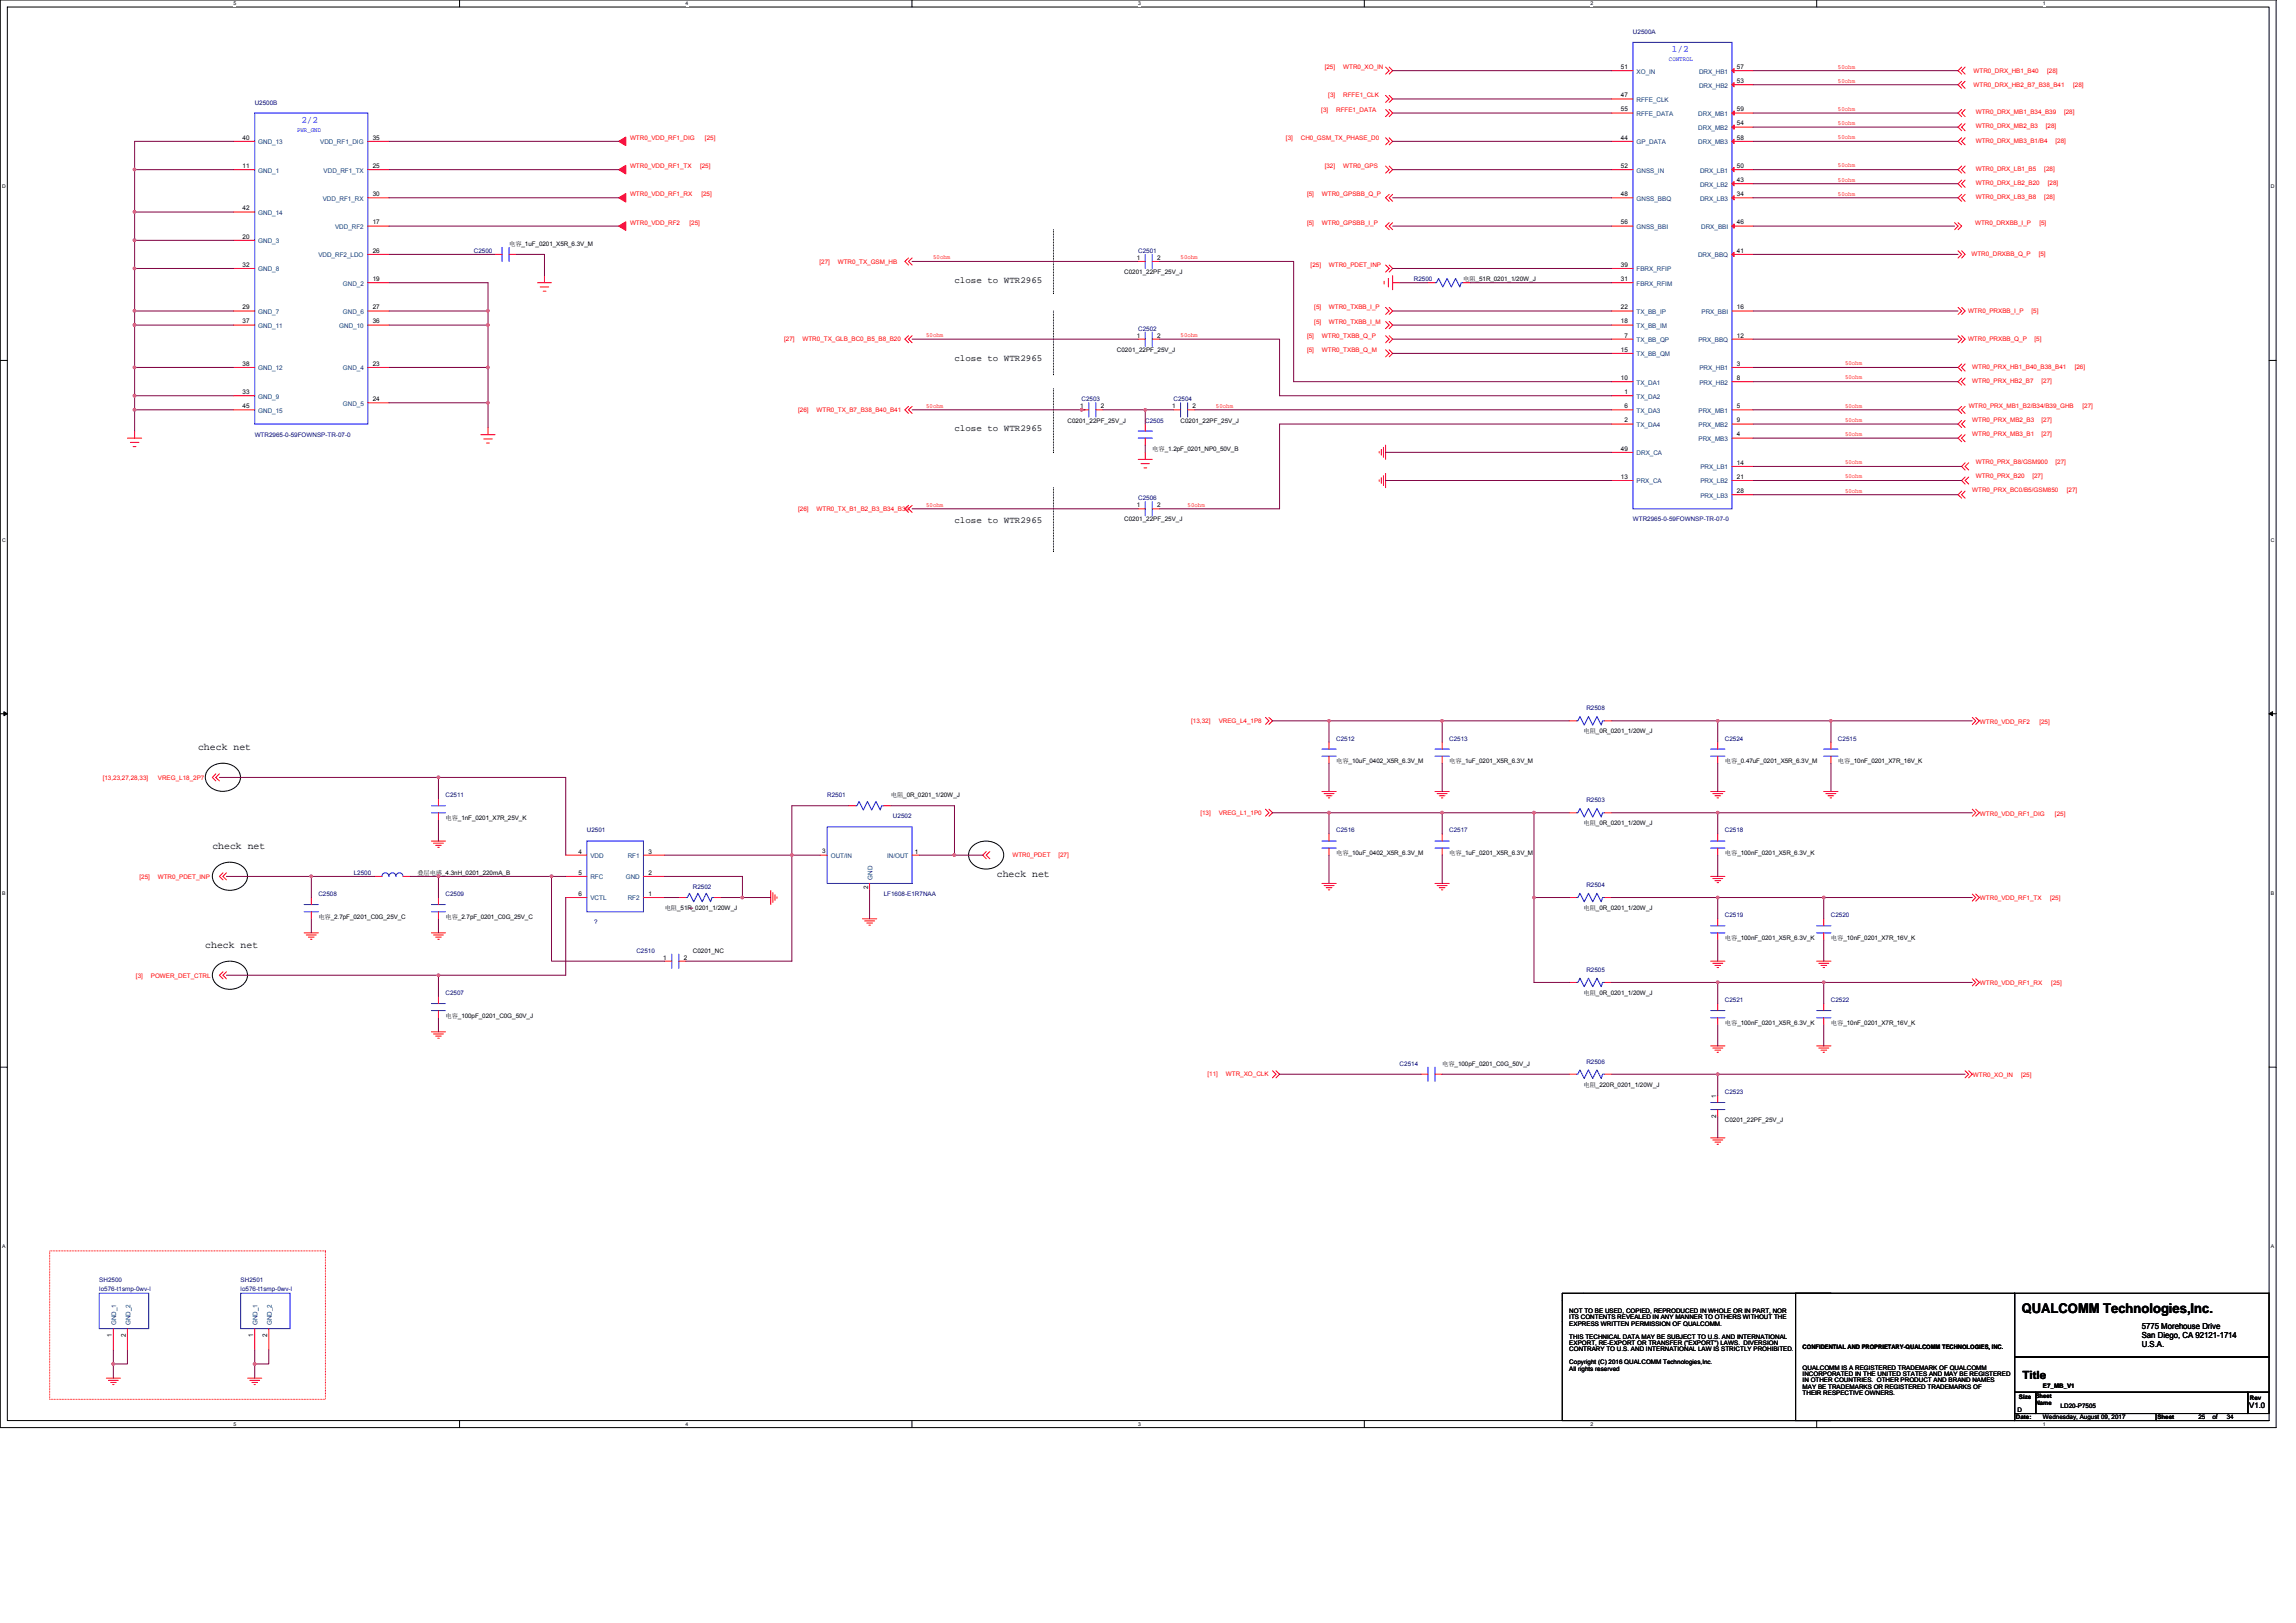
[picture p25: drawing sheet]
<svg xmlns="http://www.w3.org/2000/svg" width="297mm" height="210mm" viewBox="0 0 297 210" stroke-linecap="round" stroke-linejoin="round" font-family="sans-serif">
<defs><g id="words">
<text font-size="1.7" x="261.6" y="169.9">QUALCOMM Technologies,Inc.</text>
<text font-size="1.5" x="261.6" y="178.4">Title</text>
<g font-size="1.3" fill="#00f">
<text x="216.3" y="6.7">1/2</text>
<text x="39" y="15.9">2/2</text>
</g>
<g font-size="1.3">
<text x="25.6" y="97">check net</text>
<text x="27.5" y="109.9">check net</text>
<text x="129" y="113.5">check net</text>
<text x="26.6" y="122.6">check net</text>
</g>
<g font-size="1.2">
<text x="123.5" y="36.6">close to WTR2965</text>
<text x="123.5" y="46.7">close to WTR2965</text>
<text x="123.5" y="55.8">close to WTR2965</text>
<text x="123.5" y="67.7">close to WTR2965</text>
</g>
<g font-size="1.1">
<text x="277.1" y="172">5775 Morehouse Drive</text>
<text x="277.1" y="173.1">San Diego, CA 92121-1714</text>
<text x="277.1" y="174.2">U.S.A.</text>
</g>
<text font-size="1" x="291" y="182.2">V1.0</text>
<g font-size=".8" fill="#000080">
<text x="211.3" y="4.4">U2500A</text>
<text x="33" y="13.5">U2500B</text>
<text x="61.3" y="32.7">C2500</text>
<text x="147.3" y="32.7">C2501</text>
<text x="182.9" y="36.4">R2500</text>
<text x="147.3" y="42.8">C2502</text>
<text x="139.9" y="51.9">C2503</text>
<text x="151.8" y="51.9">C2504</text>
<text x="33" y="56.5">WTR2965-0-59FOWNSP-TR-07-0</text>
<text x="148.2" y="54.7">C2505</text>
<text x="147.3" y="64.7">C2506</text>
<text x="211.3" y="67.5">WTR2965-0-59FOWNSP-TR-07-0</text>
<text x="172.9" y="95.8">C2512</text>
<text x="187.5" y="95.8">C2513</text>
<text x="205.2" y="91.9">R2508</text>
<text x="223.2" y="95.8">C2524</text>
<text x="237.8" y="95.8">C2515</text>
<text x="57.6" y="103.1">C2511</text>
<text x="75.9" y="107.7">U2501</text>
<text x="107" y="103.1">R2501</text>
<text x="115.5" y="105.9">U2502</text>
<text x="172.9" y="107.7">C2516</text>
<text x="187.5" y="107.7">C2517</text>
<text x="205.2" y="103.8">R2503</text>
<text x="223.2" y="107.7">C2518</text>
<text x="45.8" y="113.2">L2500</text>
<text x="41.2" y="115.9">C2508</text>
<text x="57.6" y="115.9">C2509</text>
<text x="76.9" y="119.6">?</text>
<text x="89.6" y="115">R2502</text>
<text x="114.3" y="115.9">LF1608-E1R7NAA</text>
<text x="205.2" y="114.7">R2504</text>
<text x="223.2" y="118.7">C2519</text>
<text x="236.9" y="118.7">C2520</text>
<text x="82.3" y="123.3">C2510</text>
<text x="205.2" y="125.7">R2505</text>
<text x="57.6" y="128.7">C2507</text>
<text x="223.2" y="129.6">C2521</text>
<text x="236.9" y="129.6">C2522</text>
<text x="181.1" y="137.9">C2514</text>
<text x="205.2" y="137.6">R2506</text>
<text x="223.2" y="141.5">C2523</text>
<text x="12.8" y="165.9">SH2500</text>
<text x="12.8" y="167">lo576-t1smp-0wv-l</text>
<text x="31.1" y="165.9">SH2501</text>
<text x="31.1" y="167">lo576-t1smp-0wv-l</text>
</g>
<g font-size=".8" fill="#f00">
<text x="171.4" y="9">[25]</text>
<text x="173.8" y="9">WTR0_XO_IN</text>
<text x="237.8" y="8.9">50ohm</text>
<text x="237.8" y="10.7">50ohm</text>
<text x="255.3" y="9.4">WTR0_DRX_HB1_B40</text>
<text x="255.3" y="11.2">WTR0_DRX_HB2_B7_B38_B41</text>
<text x="264.9" y="9.4">[28]</text>
<text x="268.2" y="11.2">[28]</text>
<text x="170.9" y="14.4">[3]</text>
<text x="171.8" y="12.6">[3]</text>
<text x="172.9" y="14.4">RFFE1_DATA</text>
<text x="173.8" y="12.6">RFFE1_CLK</text>
<text x="237.8" y="14.4">50ohm</text>
<text x="237.8" y="16.2">50ohm</text>
<text x="255.6" y="16.6">WTR0_DRX_MB2_B3</text>
<text x="255.6" y="14.8">WTR0_DRX_MB1_B34_B39</text>
<text x="264.7" y="16.6">[28]</text>
<text x="267" y="14.8">[28]</text>
<text x="81.5" y="21.7">WTR0_VDD_RF1_TX</text>
<text x="81.5" y="18.1">WTR0_VDD_RF1_DIG</text>
<text x="90.6" y="21.7">[25]</text>
<text x="91.2" y="18.1">[25]</text>
<text x="166.4" y="18.1">[3]</text>
<text x="168.3" y="18.1">CH0_GSM_TX_PHASE_D0</text>
<text x="171.4" y="21.7">[32]</text>
<text x="173.8" y="21.7">WTR0_GPS</text>
<text x="237.8" y="18">50ohm</text>
<text x="237.8" y="21.7">50ohm</text>
<text x="237.8" y="23.5">50ohm</text>
<text x="255.6" y="22.1">WTR0_DRX_LB1_B5</text>
<text x="255.6" y="18.5">WTR0_DRX_MB3_B1/B4</text>
<text x="255.6" y="23.9">WTR0_DRX_LB2_B20</text>
<text x="264.5" y="22.1">[28]</text>
<text x="264.9" y="23.9">[28]</text>
<text x="265.9" y="18.5">[28]</text>
<text x="81.5" y="25.4">WTR0_VDD_RF1_RX</text>
<text x="81.5" y="29.1">WTR0_VDD_RF2</text>
<text x="89.2" y="29.1">[25]</text>
<text x="90.7" y="25.4">[25]</text>
<text x="169.1" y="29.1">[5]</text>
<text x="169.1" y="25.4">[5]</text>
<text x="171" y="29.1">WTR0_GPSBB_I_P</text>
<text x="171" y="25.4">WTR0_GPSBB_Q_P</text>
<text x="237.8" y="25.3">50ohm</text>
<text x="255.5" y="29.1">WTR0_DRXBB_I_P</text>
<text x="255.6" y="25.8">WTR0_DRX_LB3_B8</text>
<text x="263.8" y="29.1">[5]</text>
<text x="264.5" y="25.8">[28]</text>
<text x="106" y="34.1">[27]</text>
<text x="108.4" y="34.1">WTR0_TX_GSM_HB</text>
<text x="120.7" y="33.5">50ohm</text>
<text x="152.7" y="33.5">50ohm</text>
<text x="169.6" y="34.5">[25]</text>
<text x="171.9" y="34.5">WTR0_PDET_INP</text>
<text x="255.1" y="33.2">WTR0_DRXBB_Q_P</text>
<text x="263.8" y="33.2">[5]</text>
<text x="170" y="40">[5]</text>
<text x="170" y="41.9">[5]</text>
<text x="171.9" y="40">WTR0_TXBB_I_P</text>
<text x="171.9" y="41.9">WTR0_TXBB_I_M</text>
<text x="254.6" y="40.5">WTR0_PRXBB_I_P</text>
<text x="262.8" y="40.5">[5]</text>
<text x="101.4" y="44.2">[27]</text>
<text x="103.8" y="44.2">WTR0_TX_GLB_BC0_B5_B8_B20</text>
<text x="119.8" y="43.6">50ohm</text>
<text x="152.7" y="43.6">50ohm</text>
<text x="169.1" y="45.5">[5]</text>
<text x="169.1" y="43.7">[5]</text>
<text x="171" y="45.5">WTR0_TXBB_Q_M</text>
<text x="171" y="43.7">WTR0_TXBB_Q_P</text>
<text x="238.7" y="47.3">50ohm</text>
<text x="254.6" y="44.2">WTR0_PRXBB_Q_P</text>
<text x="255.2" y="47.7">WTR0_PRX_HB1_B40_B38_B41</text>
<text x="263.2" y="44.2">[5]</text>
<text x="268.4" y="47.7">[26]</text>
<text x="103.3" y="53.3">[26]</text>
<text x="105.6" y="53.3">WTR0_TX_B7_B38_B40_B41</text>
<text x="119.8" y="52.7">50ohm</text>
<text x="157.3" y="52.7">50ohm</text>
<text x="238.7" y="49.1">50ohm</text>
<text x="238.7" y="52.7">50ohm</text>
<text x="254.7" y="52.7">WTR0_PRX_MB1_B2/B34/B39_GHB</text>
<text x="255.2" y="49.6">WTR0_PRX_HB2_B7</text>
<text x="264.1" y="49.6">[27]</text>
<text x="269.4" y="52.7">[27]</text>
<text x="238.7" y="54.6">50ohm</text>
<text x="238.7" y="56.4">50ohm</text>
<text x="255.2" y="54.6">WTR0_PRX_MB2_B3</text>
<text x="255.2" y="56.4">WTR0_PRX_MB3_B1</text>
<text x="264.1" y="54.6">[27]</text>
<text x="264.1" y="56.4">[27]</text>
<text x="119.8" y="65.6">50ohm</text>
<text x="153.6" y="65.6">50ohm</text>
<text x="238.7" y="60.1">50ohm</text>
<text x="238.7" y="61.9">50ohm</text>
<text x="238.7" y="63.7">50ohm</text>
<text x="255.2" y="63.7">WTR0_PRX_BC0/B5/GSM850</text>
<text x="255.6" y="60">WTR0_PRX_B8/GSM900</text>
<text x="255.6" y="61.9">WTR0_PRX_B20</text>
<text x="262.9" y="61.9">[27]</text>
<text x="265.9" y="60">[27]</text>
<text x="267.4" y="63.7">[27]</text>
<text x="103.3" y="66.1">[26]</text>
<text x="105.6" y="66.1">WTR0_TX_B1_B2_B3_B34_B39</text>
<text x="154.1" y="93.5">[13,32]</text>
<text x="157.7" y="93.5">VREG_L4_1P8</text>
<text x="256.2" y="93.6">WTR0_VDD_RF2</text>
<text x="263.8" y="93.6">[25]</text>
<text x="13.3" y="100.9">[13,23,27,28,33]</text>
<text x="20.4" y="100.9">VREG_L18_2P7</text>
<text x="155.3" y="105.4">[13]</text>
<text x="157.7" y="105.4">VREG_L1_1P0</text>
<text x="256.2" y="105.5">WTR0_VDD_RF1_DIG</text>
<text x="265.8" y="105.5">[25]</text>
<text x="18.1" y="113.7">[25]</text>
<text x="20.4" y="113.7">WTR0_PDET_INP</text>
<text x="131" y="110.9">WTR0_PDET</text>
<text x="136.9" y="110.9">[27]</text>
<text x="256.2" y="116.5">WTR0_VDD_RF1_TX</text>
<text x="265.2" y="116.5">[25]</text>
<text x="17.6" y="126.5">[3]</text>
<text x="19.5" y="126.5">POWER_DET_CTRL</text>
<text x="256.2" y="127.4">WTR0_VDD_RF1_RX</text>
<text x="265.4" y="127.4">[25]</text>
<text x="156.2" y="139.3">[11]</text>
<text x="158.6" y="139.3">WTR_XO_CLK</text>
<text x="255.2" y="139.3">WTR0_XO_IN</text>
<text x="261.5" y="139.3">[25]</text>
</g>
<g font-size=".8">
<text x="209.7" y="8.9">51</text>
<text x="224.7" y="10.8">53</text>
<text x="224.7" y="8.9">57</text>
<text x="209.7" y="12.6">47</text>
<text x="209.7" y="14.4">55</text>
<text x="224.7" y="16.2">54</text>
<text x="224.7" y="14.4">59</text>
<text x="31.4" y="21.7">11</text>
<text x="31.4" y="18.1">40</text>
<text x="48.2" y="18.1">35</text>
<text x="48.2" y="21.7">25</text>
<text x="209.7" y="18.1">44</text>
<text x="209.7" y="21.7">52</text>
<text x="224.7" y="18.1">58</text>
<text x="224.7" y="23.6">43</text>
<text x="224.7" y="21.7">50</text>
<text x="31.4" y="27.2">42</text>
<text x="48.2" y="29">17</text>
<text x="48.2" y="25.4">30</text>
<text x="209.7" y="25.4">48</text>
<text x="209.7" y="29">56</text>
<text x="224.7" y="25.4">34</text>
<text x="224.7" y="29">46</text>
<text x="31.4" y="30.9">20</text>
<text x="31.4" y="34.5">32</text>
<text x="48.2" y="32.7">26</text>
<text x="65.9" y="31.8">电容_1uF_0201_X5R_6.3V_M</text>
<text x="145.4" y="35.5">C0201_22PF_25V_J</text>
<text x="147.1" y="33.6">1</text>
<text x="149.7" y="33.6">2</text>
<text x="209.7" y="34.5">39</text>
<text x="224.7" y="32.7">41</text>
<text x="31.4" y="40">29</text>
<text x="31.4" y="41.8">37</text>
<text x="48.2" y="41.8">36</text>
<text x="48.2" y="36.4">19</text>
<text x="48.2" y="40">27</text>
<text x="189.3" y="36.4">电阻_51R_0201_1/20W_J</text>
<text x="209.7" y="41.8">18</text>
<text x="209.7" y="40">22</text>
<text x="209.7" y="36.4">31</text>
<text x="224.7" y="40">16</text>
<text x="31.4" y="47.3">38</text>
<text x="48.2" y="47.3">23</text>
<text x="144.5" y="45.5">C0201_22PF_25V_J</text>
<text x="147.1" y="43.7">1</text>
<text x="149.7" y="43.7">2</text>
<text x="209.7" y="45.5">15</text>
<text x="210.2" y="43.7">7</text>
<text x="224.7" y="47.3">3</text>
<text x="224.7" y="43.7">12</text>
<text x="31.4" y="51">33</text>
<text x="31.4" y="52.8">45</text>
<text x="48.2" y="51.9">24</text>
<text x="139.8" y="52.8">1</text>
<text x="142.4" y="52.8">2</text>
<text x="151.6" y="52.8">1</text>
<text x="154.3" y="52.8">2</text>
<text x="209.7" y="49.2">10</text>
<text x="210.2" y="51">1</text>
<text x="210.2" y="52.8">6</text>
<text x="224.7" y="52.8">5</text>
<text x="224.7" y="49.2">8</text>
<text x="138.1" y="54.7">C0201_22PF_25V_J</text>
<text x="149.1" y="58.3">电容_1.2pF_0201_NP0_50V_B</text>
<text x="152.7" y="54.7">C0201_22PF_25V_J</text>
<text x="209.7" y="58.3">49</text>
<text x="210.2" y="54.7">2</text>
<text x="224.7" y="56.5">4</text>
<text x="224.7" y="54.7">9</text>
<text x="147.1" y="65.6">1</text>
<text x="149.7" y="65.6">2</text>
<text x="209.7" y="62">13</text>
<text x="224.7" y="60.1">14</text>
<text x="224.7" y="62">21</text>
<text x="224.7" y="63.8">28</text>
<text x="145.4" y="67.5">C0201_22PF_25V_J</text>
<text x="204.9" y="94.9">电阻_0R_0201_1/20W_J</text>
<text x="172.9" y="98.7">电容_10uF_0402_X5R_6.3V_M</text>
<text x="187.5" y="98.7">电容_1uF_0201_X5R_6.3V_M</text>
<text x="223.2" y="98.7">电容_0.47uF_0201_X5R_6.3V_M</text>
<text x="237.8" y="98.7">电容_10nF_0201_X7R_16V_K</text>
<text x="57.6" y="106">电容_1nF_0201_X7R_25V_K</text>
<text x="115.2" y="103.1">电阻_0R_0201_1/20W_J</text>
<text x="204.9" y="106.8">电阻_0R_0201_1/20W_J</text>
<text x="54" y="113.2">叠层电感_4.3nH_0201_220mA_B</text>
<text x="74.8" y="110.4">4</text>
<text x="74.8" y="113.2">5</text>
<text x="83.9" y="110.4">3</text>
<text x="83.9" y="113.2">2</text>
<text x="106.4" y="110.3">3</text>
<text x="118.4" y="110.4">1</text>
<text x="172.9" y="110.6">电容_10uF_0402_X5R_6.3V_M</text>
<text x="187.5" y="110.6">电容_1uF_0201_X5R_6.3V_M</text>
<text x="223.2" y="110.6">电容_100nF_0201_X5R_6.3V_K</text>
<text x="41.2" y="118.9">电容_2.7pF_0201_C0G_25V_C</text>
<text x="57.6" y="118.9">电容_2.7pF_0201_C0G_25V_C</text>
<text x="74.8" y="115.9">6</text>
<text x="83.9" y="115.9">1</text>
<text x="86" y="117.8">电阻_51R_0201_1/20W_J</text>
<text x="112.3" y="115" transform="rotate(-90 112.3 115)">2</text>
<text x="204.9" y="117.8">电阻_0R_0201_1/20W_J</text>
<text x="85.8" y="124.1">1</text>
<text x="88.5" y="124.1">2</text>
<text x="89.6" y="123.3">C0201_NC</text>
<text x="223.2" y="121.6">电容_100nF_0201_X5R_6.3V_K</text>
<text x="236.9" y="121.6">电容_10nF_0201_X7R_16V_K</text>
<text x="57.6" y="131.7">电容_100pF_0201_C0G_50V_J</text>
<text x="204.9" y="128.7">电阻_0R_0201_1/20W_J</text>
<text x="186.6" y="137.9">电容_100pF_0201_C0G_50V_J</text>
<text x="223.2" y="132.6">电容_100nF_0201_X5R_6.3V_K</text>
<text x="236.9" y="132.6">电容_10nF_0201_X7R_16V_K</text>
<text x="204.9" y="140.6">电阻_220R_0201_1/20W_J</text>
<text x="222" y="142" transform="rotate(-90 222 142)">1</text>
<text x="222" y="144.6" transform="rotate(-90 222 144.6)">2</text>
<text x="223.2" y="145.2">C0201_22PF_25V_J</text>
<text x="14.5" y="173" transform="rotate(-90 14.5 173)">1</text>
<text x="16.3" y="173" transform="rotate(-90 16.3 173)">2</text>
<text x="32.7" y="173" transform="rotate(-90 32.7 173)">1</text>
<text x="34.6" y="173" transform="rotate(-90 34.6 173)">2</text>
<text x="203" y="169.9">NOT TO BE USED, COPIED, REPRODUCED IN WHOLE OR IN PART, NOR</text>
<text x="203" y="170.7">ITS CONTENTS REVEALED IN ANY MANNER TO OTHERS WITHOUT THE</text>
<text x="203" y="171.5">EXPRESS WRITTEN PERMISSION OF QUALCOMM.</text>
<text x="203" y="173.2">THIS TECHNICAL DATA MAY BE SUBJECT TO U.S. AND INTERNATIONAL</text>
<text x="203" y="174">EXPORT, RE-EXPORT OR TRANSFER (&quot;EXPORT&quot;) LAWS. DIVERSION</text>
<text x="203" y="174.8">CONTRARY TO U.S. AND INTERNATIONAL LAW IS STRICTLY PROHIBITED.</text>
<text x="203" y="176.5">Copyright (C) 2016 QUALCOMM Technologies,Inc.</text>
<text x="203" y="177.3">All rights reserved</text>
<text x="233.2" y="174.5">CONFIDENTIAL AND PROPRIETARY-QUALCOMM TECHNOLOGIES, INC.</text>
<text x="233.2" y="177.2">QUALCOMM IS A REGISTERED TRADEMARK OF QUALCOMM</text>
<text x="233.2" y="178">INCORPORATED IN THE UNITED STATES AND MAY BE REGISTERED</text>
<text x="233.2" y="178.8">IN OTHER COUNTRIES. OTHER PRODUCT AND BRAND NAMES</text>
<text x="233.2" y="179.7">MAY BE TRADEMARKS OR REGISTERED TRADEMARKS OF</text>
<text x="264.3" y="179.5">E7_MB_V1</text>
<text x="233.2" y="180.5">THEIR RESPECTIVE OWNERS.</text>
<text x="260.8" y="183.6">Date:</text>
<text x="261" y="182.7">D</text>
<text x="261.2" y="181">Size</text>
<text x="263.4" y="180.9">Sheet</text>
<text x="263.4" y="181.7">Name</text>
<text x="264.3" y="183.6">Wednesday, August 09, 2017</text>
<text x="266.6" y="182.2">LD20-P7505</text>
<text x="279.1" y="183.6">Sheet</text>
<text x="284.4" y="183.6">25</text>
<text x="286.2" y="183.6">of</text>
<text x="288.1" y="183.6">34</text>
<text x="291.1" y="181.1">Rev</text>
</g>
<g font-size=".8" fill="#004080">
<text x="211.7" y="9.5">XO_IN</text>
<text x="219.8" y="11.3">DRX_HB2</text>
<text x="219.8" y="9.5">DRX_HB1</text>
<text x="211.7" y="13.2">RFFE_CLK</text>
<text x="211.7" y="15">RFFE_DATA</text>
<text x="219.7" y="16.8">DRX_MB2</text>
<text x="219.7" y="15">DRX_MB1</text>
<text x="33.4" y="22.3">GND_1</text>
<text x="33.4" y="18.7">GND_13</text>
<text x="41.4" y="18.7">VDD_RF1_DIG</text>
<text x="41.9" y="22.3">VDD_RF1_TX</text>
<text x="211.7" y="18.7">GP_DATA</text>
<text x="211.7" y="22.3">GNSS_IN</text>
<text x="219.7" y="18.7">DRX_MB3</text>
<text x="219.9" y="22.3">DRX_LB1</text>
<text x="33.4" y="27.8">GND_14</text>
<text x="41.8" y="26">VDD_RF1_RX</text>
<text x="43.3" y="29.6">VDD_RF2</text>
<text x="211.7" y="26">GNSS_BBQ</text>
<text x="211.7" y="29.6">GNSS_BBI</text>
<text x="219.9" y="26">DRX_LB3</text>
<text x="219.9" y="24.2">DRX_LB2</text>
<text x="220.1" y="29.6">DRX_BBI</text>
<text x="33.4" y="31.5">GND_3</text>
<text x="33.4" y="35.1">GND_8</text>
<text x="41.2" y="33.3">VDD_RF2_LDO</text>
<text x="211.7" y="35.1">FBRX_RFIP</text>
<text x="219.7" y="33.3">DRX_BBQ</text>
<text x="33.4" y="40.6">GND_7</text>
<text x="44.4" y="37">GND_2</text>
<text x="44.4" y="40.6">GND_6</text>
<text x="211.7" y="40.6">TX_BB_IP</text>
<text x="211.7" y="37">FBRX_RFIM</text>
<text x="220.1" y="40.6">PRX_BBI</text>
<text x="33.4" y="42.4">GND_11</text>
<text x="33.4" y="47.9">GND_12</text>
<text x="43.9" y="42.4">GND_10</text>
<text x="44.4" y="47.9">GND_4</text>
<text x="211.7" y="44.3">TX_BB_QP</text>
<text x="211.7" y="46.1">TX_BB_QM</text>
<text x="211.7" y="42.4">TX_BB_IM</text>
<text x="219.7" y="44.3">PRX_BBQ</text>
<text x="219.9" y="47.9">PRX_HB1</text>
<text x="33.4" y="51.6">GND_9</text>
<text x="33.4" y="53.4">GND_15</text>
<text x="44.4" y="52.5">GND_5</text>
<text x="211.7" y="51.6">TX_DA2</text>
<text x="211.7" y="53.4">TX_DA3</text>
<text x="211.7" y="49.8">TX_DA1</text>
<text x="219.7" y="53.4">PRX_MB1</text>
<text x="219.9" y="49.8">PRX_HB2</text>
<text x="211.7" y="55.2">TX_DA4</text>
<text x="211.7" y="58.9">DRX_CA</text>
<text x="219.7" y="57.1">PRX_MB3</text>
<text x="219.7" y="55.2">PRX_MB2</text>
<text x="211.7" y="62.5">PRX_CA</text>
<text x="220" y="60.7">PRX_LB1</text>
<text x="220" y="62.5">PRX_LB2</text>
<text x="220" y="64.4">PRX_LB3</text>
<text x="76.4" y="111">VDD</text>
<text x="76.4" y="113.8">RFC</text>
<text x="81" y="113.8">GND</text>
<text x="81.2" y="111">RF1</text>
<text x="107.5" y="111">OUT/IN</text>
<text x="112.9" y="113.8" transform="rotate(-90 112.9 113.8)">GND</text>
<text x="114.8" y="111">IN/OUT</text>
<text x="76.4" y="116.5">VCTL</text>
<text x="81.2" y="116.5">RF2</text>
<text x="15" y="171.4" transform="rotate(-90 15 171.4)">GND_1</text>
<text x="16.9" y="171.4" transform="rotate(-90 16.9 171.4)">GND_2</text>
<text x="33.3" y="171.4" transform="rotate(-90 33.3 171.4)">GND_1</text>
<text x="35.2" y="171.4" transform="rotate(-90 35.2 171.4)">GND_2</text>
</g>
<g font-size=".8" fill="#00f">
<text x="215.9" y="7.9">CONTROL</text>
<text x="38.4" y="17.1">PWR_GND</text>
</g>
<g font-size=".7">
<text x="30.2" y=".7">5</text>
<text x="88.7" y=".7">4</text>
<text x="147.2" y=".7">3</text>
<text x="205.8" y=".7">2</text>
<text x="264.3" y=".7">1</text>
<text x=".3" y="24.4">D</text>
<text x="293.8" y="24.4">D</text>
<text x=".3" y="70.1">C</text>
<text x="293.8" y="70.1">C</text>
<text x=".3" y="115.8">B</text>
<text x="293.8" y="115.8">B</text>
<text x=".3" y="161.5">A</text>
<text x="293.8" y="161.5">A</text>
<text x="30.2" y="184.5">5</text>
<text x="88.7" y="184.5">4</text>
<text x="147.2" y="184.5">3</text>
<text x="205.8" y="184.5">2</text>
<text x="264.3" y="184.5">1</text>
</g>
</g></defs>
<path d="M0 0h294.5v184.7h-294.5zM.9 .9h292.7v182.9h-292.7z" fill="none" stroke="#000" stroke-width=".13"/>
<g fill="#fff">
<path d="M30.2 .1h.4v.7h-.4z"/>
<path d="M30.2 183.9h.4v.7h-.4z"/>
</g>
<path d="M59.5 0v.9M59.5 183.8v.9" fill="none" stroke="#000" stroke-width=".13"/>
<g fill="#fff">
<path d="M88.7 .1h.4v.7h-.4z"/>
<path d="M88.7 183.9h.4v.7h-.4z"/>
</g>
<path d="M118 0v.9M118 183.8v.9" fill="none" stroke="#000" stroke-width=".13"/>
<g fill="#fff">
<path d="M147.2 .1h.4v.7h-.4z"/>
<path d="M147.2 183.9h.4v.7h-.4z"/>
</g>
<path d="M176.5 0v.9M176.5 183.8v.9" fill="none" stroke="#000" stroke-width=".13"/>
<g fill="#fff">
<path d="M205.8 .1h.3v.7h-.3z"/>
<path d="M205.8 183.9h.3v.7h-.3z"/>
</g>
<path d="M235 0v.9M235 183.8v.9" fill="none" stroke="#000" stroke-width=".13"/>
<g fill="#fff">
<path d="M264.3 .1h.3v.7h-.3z"/>
<path d="M264.3 183.9h.3v.7h-.3z"/>
<path d="M.3 23.8h.4v.7h-.4z"/>
<path d="M293.8 23.8h.5v.7h-.5z"/>
<path d="M.3 69.5h.4v.7h-.4z"/>
<path d="M293.8 69.5h.5v.7h-.5z"/>
</g>
<path d="M0 46.6h.9M293.6 46.6h.9" fill="none" stroke="#000" stroke-width=".13"/>
<g fill="#fff">
<path d="M.3 115.2h.4v.8h-.4z"/>
<path d="M293.8 115.2h.4v.8h-.4z"/>
</g>
<path d="M0 92.4h.9M293.6 92.4h.9" fill="none" stroke="#000" stroke-width=".13"/>
<path d="M.5 92.1l.4 .3-.4 .2zM293.6 92.4l.4-.3v.5z" fill="#000" stroke="#000" stroke-width=".13"/>
<g fill="#fff">
<path d="M.3 160.9h.4v.8h-.4z"/>
<path d="M293.8 160.9h.4v.8h-.4z"/>
</g>
<g fill="none" stroke="#000" stroke-width=".13">
<path d="M136.3 38h.1M136.3 29.7v8.3M136.3 48.5h.1M136.3 58.5h.1M136.3 40.2v8.3M136.3 50.3v8.2M136.3 71.3h.1M136.3 63.1v8.2M27.2 99.3a2.53 2.53 0 0 1 3.8 .8 1.82 1.82 0 0 1-1.6 2.2 2.25 2.25 0 0 1-2.8-1.7v-.5l.3-.5zM28.1 112.1a2.53 2.53 0 0 1 3.8 .8 1.82 1.82 0 0 1-1.6 2.2 2.25 2.25 0 0 1-2.8-1.7l.1-.5 .2-.5zM126 109.3a2.54 2.54 0 0 1 3.8 .8 1.82 1.82 0 0 1-1.6 2.3 2.25 2.25 0 0 1-2.9-1.8l.1-.5 .2-.4zM0 138.1h.9"/>
<path d="M28.1 124.9a2.53 2.53 0 0 1 3.8 .8 1.82 1.82 0 0 1-1.6 2.2 2.25 2.25 0 0 1-2.8-1.7l.1-.5 .2-.4zM293.6 138.1h.9M232.3 167.3h28.3v16.5h-28.3zM236.9 167.3h-34.8v16.5h34.8M260.6 167.3h33v8.3h-33zM260.6 175.6h33v4.5h-33zM260.6 180.1h2.8v2.8h-2.8zM260.6 182.9h18.3v.9h-18.3zM263.4 180.1h27.4v2.8h-27.4zM278.9 183.8h14.7M290.8 180.1h2.8v2.8h-2.8z"/>
</g>
<g fill="none" stroke="#f00" stroke-width=".13">
<path d="M30.2 18.3h2.8M47.6 18.3h2.7M179.3 8.7l.4 .4-.4 .5M179.3 14.2l.4 .4-.4 .5M179.3 12.3l.4 .5-.4 .5M179.3 17.8l.4 .5-.4 .4M179.7 8.7l.5 .4-.5 .5M179.7 14.2l.5 .4-.5 .5M179.7 12.3l.5 .5-.5 .5M179.7 17.8l.5 .5-.5 .4M208.5 18.3h2.8M208.5 12.8h2.8"/>
<path d="M208.5 9.1h2.8M208.5 14.6h2.8M224.1 11h2.7M224.1 16.4h2.7M224.1 9.1h2.7M224.1 18.3h2.7M224.1 14.6h2.7M253.8 8.7l-.5 .4 .5 .5M253.8 10.5l-.5 .5 .5 .4M253.8 16l-.5 .4 .5 .5M253.8 14.2l-.5 .4 .5 .5M253.8 17.8l-.5 .5 .5 .4"/>
<path d="M254.2 8.7l-.4 .4 .4 .5M254.2 10.5l-.4 .5 .4 .4M254.2 16l-.4 .4 .4 .5M254.2 14.2l-.4 .4 .4 .5M254.2 17.8l-.4 .5 .4 .4M30.2 21.9h2.8M30.2 31.1h2.8M30.2 34.7h2.8M30.2 27.4h2.8M47.6 29.3h2.7M47.6 36.6h2.7M47.6 21.9h2.7"/>
<path d="M47.6 32.9h2.7M47.6 25.6h2.7M64 32.9h1M65.9 32.9h.9M69.5 36.6h1.8M69.9 37.1h1.1M70.3 37.7h.3M70.4 35.7v.9M117.5 33.4l-.4 .4 .4 .5M118 33.4l-.5 .4 .5 .5M147.3 33.8h.9M149.1 33.8h.9"/>
<path d="M179.1 36.4v.3M179.3 21.5l.4 .4-.4 .5M179.3 39.8l.4 .4-.4 .5M179.3 34.3l.4 .4-.4 .5M179.6 36v1.1M179.7 28.8l-.4 .5 .4 .4M179.7 25.1l-.4 .5 .4 .5M179.7 21.5l.5 .4-.5 .5M179.7 39.8l.5 .4-.5 .5M179.7 34.3l.5 .4-.5 .5M180.2 28.8l-.5 .5 .5 .4M180.2 25.1l-.5 .5 .5 .5"/>
<path d="M180.2 36.6h.9M180.2 35.7v1.8M184.7 36.6h.9M189.3 36.6h.9M208.5 36.6h2.8M208.5 34.7h2.8M208.5 25.6h2.8M208.5 21.9h2.8M208.5 29.3h2.8M224.1 25.6h2.7M224.1 32.9h2.7M224.1 23.8h2.7"/>
<path d="M224.1 29.3h2.7M224.1 21.9h2.7M252.9 28.8l.4 .5-.4 .4M253.3 32.4l.5 .5-.5 .5M253.3 28.8l.5 .5-.5 .4M253.3 39.8l.5 .4-.5 .5M253.8 21.5l-.5 .4 .5 .5M253.8 23.3l-.5 .5 .5 .4M253.8 25.1l-.5 .5 .5 .5M253.8 32.4l.4 .5-.4 .5M253.8 39.8l.4 .4-.4 .5M254.2 21.5l-.4 .4 .4 .5"/>
<path d="M254.2 23.3l-.4 .5 .4 .4M254.2 25.1l-.4 .5 .4 .5M16.5 56.7h1.8M16.9 57.2h1.1M17.2 57.8h.4M17.4 55.8v.9M30.2 40.2h2.8M30.2 51.2h2.8M30.2 42.1h2.8M30.2 47.5h2.8M30.2 53h2.8M47.6 47.5h2.7"/>
<path d="M47.6 52.1h2.7M47.6 40.2h2.7M47.6 42.1h2.7M62.2 56.2h1.8M62.6 56.8h1.1M62.9 57.3h.4M63.1 55.3v.9M117.5 52.6l-.4 .4 .4 .5M117.5 43.4l-.4 .5 .4 .4M118 52.6l-.5 .4 .5 .5M118 43.4l-.5 .5 .5 .4M139.9 53h1"/>
<path d="M141.8 53h.9M147.3 43.9h.9M147.3 59.4h1.8M147.6 60h1.1M148.2 54.9v.9M148.2 56.7v.9M148.2 58.5v.9M149.1 43.9h.9M151.8 53h.9M153.6 53h1M178.4 58.4v.2M178.7 58.1v.8"/>
<path d="M179 57.9v1.3M179.3 41.6l.4 .5-.4 .4M179.3 45.3l.4 .4-.4 .5M179.3 43.4l.4 .5-.4 .4M179.3 57.6v1.8M179.7 41.6l.5 .5-.5 .4M179.7 45.3l.5 .4-.5 .5M179.7 43.4l.5 .5-.5 .4M208.5 51.2h2.8M208.5 54.9h2.8M208.5 53h2.8M208.5 43.9h2.8"/>
<path d="M208.5 49.4h2.8M208.5 45.7h2.8M208.5 42.1h2.8M208.5 40.2h2.8M208.5 58.5h2.8M224.1 47.5h2.7M224.1 56.7h2.7M224.1 53h2.7M224.1 49.4h2.7M224.1 54.9h2.7M224.1 43.9h2.7M224.1 40.2h2.7"/>
<path d="M253.3 43.4l.5 .5-.5 .4M253.8 47.1l-.5 .4 .5 .5M253.8 48.9l-.5 .5 .5 .4M253.8 54.4l-.5 .5 .5 .4M253.8 52.6l-.5 .4 .5 .5M253.8 56.2l-.5 .5 .5 .4M253.8 43.4l.4 .5-.4 .4M254.2 59.9l-.4 .4 .4 .5M254.2 47.1l-.4 .4 .4 .5M254.2 48.9l-.4 .5 .4 .4M254.2 54.4l-.4 .5 .4 .4M254.2 52.6l-.4 .4 .4 .5"/>
<path d="M254.2 56.2l-.4 .5 .4 .4M254.7 59.9l-.5 .4 .5 .5M117.5 65.4l-.4 .4 .4 .5M118 65.4l-.5 .4 .5 .5M147.3 65.8h.9M148 60.5h.4M149.1 65.8h.9M178.4 62.1v.2M178.7 61.8v.7M179 61.5v1.3M179.3 61.3v1.8M208.5 62.2h2.8"/>
<path d="M224.1 60.3h2.7M224.1 62.2h2.7M224.1 64h2.7M253.8 63.5l-.5 .5 .5 .5M254.2 63.5l-.4 .5 .4 .5M254.2 61.7l-.4 .5 .4 .4M254.7 61.7l-.5 .5 .5 .4M163.7 92.8l.5 .5-.5 .4M164.2 92.8l.4 .5-.4 .4M171.9 96v.9M171.9 97.8v.9M186.6 96v.9"/>
<path d="M186.6 97.8v.9M203 93.3h.9M207.6 93.3h.9M222.2 96v.9M222.2 97.8v.9M236.9 96v.9M236.9 97.8v.9M255.2 92.8l.4 .5-.4 .4M255.6 92.8l.5 .5-.5 .4M27.9 100.1l-.4 .5 .4 .4M28.4 100.1l-.5 .5 .5 .4M28.8 112.9l-.4 .5 .4 .4"/>
<path d="M29.3 112.9l-.5 .5 .5 .4M40.3 116.1v.9M40.3 118v.9M48.5 113.4h.9M52.2 113.4h.9M55.8 108.8h1.8M56.1 109.1h1.3M56.4 109.4h.7M56.6 109.6h.2M56.7 103.3v.9M56.7 105.2v.9M56.7 116.1v.9"/>
<path d="M56.7 118v.9M73.2 110.6h2.7M73.2 113.4h2.7M73.2 116.1h2.7M83.2 116.1h2.8M83.2 113.4h2.8M83.2 110.6h2.8M87.8 116.1h.9M92.4 116.1h.9M99.7 115.2v1.8M100 115.5v1.3M100.3 115.8v.7"/>
<path d="M100.5 116v.2M106.1 110.6h.9M109.8 104.2h.9M111.6 118.9h1.8M111.9 119.1h1.3M112.1 119.4h.8M112.4 119.7h.2M112.5 114.3v.9M114.3 104.2h.9M118 110.6h.9M127.6 110.2l-.5 .4 .5 .5M128.1 110.2l-.5 .4 .5 .5"/>
<path d="M163.7 104.7l.5 .5-.5 .4M164.2 104.7l.4 .5-.4 .4M171 102.4h1.9M171 114.3h1.9M171.3 102.7h1.3M171.3 114.6h1.3M171.6 103h.7M171.6 114.9h.7M171.8 103.2h.2M171.8 115.1h.2M171.9 107.9v.9M171.9 109.7v.9"/>
<path d="M185.6 102.4h1.9M185.6 114.3h1.9M185.9 102.7h1.3M185.9 114.6h1.3M186.2 103h.7M186.2 114.9h.7M186.5 103.2h.2M186.5 115.1h.2M186.6 107.9v.9M186.6 109.7v.9M203 116.1h.9M203 105.2h.9"/>
<path d="M207.6 116.1h.9M207.6 105.2h.9M221.3 102.4h1.9M221.3 113.4h1.9M221.6 102.7h1.3M221.6 113.7h1.3M221.9 103h.7M221.9 113.9h.7M222.1 103.2h.2M222.1 114.2h.2M222.2 107.9v.9M222.2 109.7v.9"/>
<path d="M222.2 118.9v.9M235.9 118.9v.9M235.9 102.4h1.9M236.2 102.7h1.3M236.5 103h.7M236.8 103.2h.2M255.2 104.7l.4 .5-.4 .4M255.2 115.7l.4 .4-.4 .5M255.6 104.7l.5 .5-.5 .4M255.6 115.7l.5 .4-.5 .5M28.8 125.7l-.4 .5 .4 .4M29.3 125.7l-.5 .5 .5 .4"/>
<path d="M39.3 120.7h1.9M39.6 121h1.3M39.9 121.2h.7M40.2 121.5h.2M55.8 120.7h1.8M55.8 133.5h1.8M56.1 121h1.3M56.1 133.8h1.3M56.4 121.2h.7M56.4 134h.7M56.6 121.5h.2M56.6 134.3h.2"/>
<path d="M56.7 128.9v.9M56.7 130.7v1M86 124.4h.9M87.8 124.4h.9M164.6 138.5l.5 .5-.5 .4M165.1 138.5l.4 .5-.4 .4M183.8 139h.9M185.6 139h1M203 127.1h.9M203 139h.9M207.6 127.1h.9M207.6 139h.9"/>
<path d="M221.3 124.4h1.9M221.3 135.3h1.9M221.6 124.6h1.3M221.6 135.6h1.3M221.9 124.9h.7M221.9 135.9h.7M222.1 125.2h.2M222.1 136.1h.2M222.2 129.8v.9M222.2 131.7v.9M222.2 120.7v.9M235 124.4h1.9"/>
<path d="M235 135.3h1.9M235.3 124.6h1.3M235.3 135.6h1.3M235.6 124.9h.7M235.6 135.9h.7M235.9 125.2h.1M235.9 136.1h.1M235.9 129.8v.9M235.9 131.7v.9M235.9 120.7v.9M254.2 138.5l.5 .5-.5 .4M254.7 138.5l.5 .5-.5 .4"/>
<path d="M255.2 126.6l.4 .5-.4 .5M255.6 126.6l.5 .5-.5 .5M221.3 147.2h1.9M221.6 147.5h1.3M221.9 147.8h.7M222.1 148h.2M222.2 141.7v.9M222.2 143.6v.9M6.4 161.8h35.7v19.2h-35.7zM13.8 178.3h1.8M14 178.6h1.3M14.3 178.9h.7"/>
<path d="M14.6 179.1h.1M14.7 171.9v2.7M16.5 171.9v2.7M32 178.3h1.9M32.3 178.6h1.3M32.6 178.9h.7M32.9 179.1h.1M33 171.9v2.7M34.8 171.9v2.7"/>
</g>
<g fill="#f00" stroke="#f00" stroke-width=".13">
<path d="M224.1 25.6l.2-.3v.6z"/>
<path d="M224.1 32.9l.2-.3v.6z"/>
<path d="M224.1 23.8l.2-.3v.5z"/>
<path d="M224.1 29.3l.2-.3v.5z"/>
<path d="M224.1 21.9l.2-.2v.5z"/>
<path d="M224.1 11l.2-.3v.5z"/>
<path d="M224.1 16.4l.2-.2v.5z"/>
<path d="M224.1 9.1l.2-.2v.5z"/>
<path d="M224.1 18.3l.2-.3v.6z"/>
<path d="M224.1 14.6l.2-.2v.5z"/>
<path d="M80 21.9l1-.5v1.1z" fill-rule="evenodd"/>
<path d="M80 25.6l1-.6v1.1z" fill-rule="evenodd"/>
<path d="M80 29.3l1-.6v1.1z" fill-rule="evenodd"/>
<path d="M80 18.3l1-.6v1.1z" fill-rule="evenodd"/>
</g>
<g fill="none" stroke="#00f" stroke-width=".13">
<path d="M33 14.6h14.6v40.3h-14.6zM211.3 5.5h12.8v60.3h-12.8zM65 32.9h.1M65 32v1.8M65.9 32v1.8M65.9 32.9h.1M148.2 33.8h.1M148.2 32.9v1.8M149.1 32.9v1.8M149.1 33.8h.1M185.6 36.6h.1M185.6 36.6h.2l.3-.6 .6 1.1 .5-1.1 .6 1.1 .5-1.1 .6 1.1 .1-.5h.3"/>
<path d="M189.3 36.6h.1M140.9 53h.1M140.9 52.1v1.9M141.8 52.1v1.9M141.8 53h.1M147.3 55.8h1.8M147.3 56.7h1.8M148.2 55.8h.1M148.2 56.7h.1M148.2 43.9h.1M148.2 43v1.8M149.1 43v1.8"/>
<path d="M149.1 43.9h.1M152.7 53h.1M152.7 52.1v1.9M153.6 52.1v1.9M153.6 53h.1M148.2 65.8h.1M148.2 64.9v1.8M149.1 64.9v1.8M149.1 65.8h.1M171 96.9h1.9M171 97.8h1.9M171.9 96.9h.1"/>
<path d="M171.9 97.8h.1M185.6 96.9h1.9M185.6 97.8h1.9M186.6 96.9h.1M186.6 97.8h.1M203.9 93.3h.1M203.9 93.3h.2l.3-.6 .6 1.1 .5-1.1 .6 1.1 .5-1.1 .6 1.1 .1-.5h.3M207.6 93.3h.1M221.3 96.9h1.9M221.3 97.8h1.9M222.2 96.9h.1M222.2 97.8h.1"/>
<path d="M235.9 96.9h1.9M235.9 97.8h1.9M236.9 96.9h.1M236.9 97.8h.1M39.3 117h1.9M39.3 118h1.9M40.3 117h.1M40.3 118h.1M49.4 113.4h.1M49.4 113.4a.44 .44 0 0 1 .5-.5 .44 .44 0 0 1 .4 .5 .46 .46 0 0 1 .5-.5 .46 .46 0 0 1 .4 .5 .46 .46 0 0 1 .5-.5 .46 .46 0 0 1 .4 .5M52.2 113.4h.1M55.8 104.2h1.8"/>
<path d="M55.8 105.2h1.8M55.8 117h1.8M55.8 118h1.8M56.7 104.2h.1M56.7 105.2h.1M56.7 117h.1M56.7 118h.1M75.9 108.8h7.3v9.2h-7.3zM88.7 116.1h.1M88.7 116.1h.2l.3-.5 .5 1.1 .6-1.1 .5 1.1 .6-1.1 .5 1.1 .2-.6h.3M92.4 116.1h.1M107 107h11v7.3h-11z"/>
<path d="M107 110.6h.1M110.7 104.2h.1M110.7 104.2h.2l.2-.5 .6 1.1 .5-1.1 .6 1.1 .5-1.1 .6 1.1 .2-.6h.2M112.5 114.3h.1M114.3 104.2h.1M118 110.6h.1M171 108.8h1.9M171 109.7h1.9M171.9 108.8h.1M171.9 109.7h.1M185.6 108.8h1.9M185.6 109.7h1.9"/>
<path d="M186.6 108.8h.1M186.6 109.7h.1M203.9 116.1h.1M203.9 105.2h.1M203.9 116.1h.2l.3-.5 .6 1.1 .5-1.1 .6 1.1 .5-1.1 .6 1.1 .1-.6h.3M203.9 105.2h.2l.3-.6 .6 1.1 .5-1.1 .6 1.1 .5-1.1 .6 1.1 .1-.5h.3M207.6 116.1h.1M207.6 105.2h.1M221.3 108.8h1.9M221.3 109.7h1.9M221.3 119.8h1.9M222.2 108.8h.1"/>
<path d="M222.2 109.7h.1M222.2 119.8h.1M235 119.8h1.9M235.9 119.8h.1M55.8 129.8h1.8M55.8 130.7h1.8M56.7 129.8h.1M56.7 130.7h.1M86.9 124.4h.1M86.9 123.4v1.9M87.8 123.4v1.9M87.8 124.4h.1"/>
<path d="M184.7 139h.1M184.7 138.1v1.8M185.6 138.1v1.8M185.6 139h.1M203.9 127.1h.1M203.9 139h.1M203.9 127.1h.2l.3-.5 .6 1.1 .5-1.1 .6 1.1 .5-1.1 .6 1.1 .1-.6h.3M203.9 139h.2l.3-.6 .6 1.1 .5-1.1 .6 1.1 .5-1.1 .6 1.1 .1-.5h.3M207.6 127.1h.1M207.6 139h.1M221.3 130.7h1.9M221.3 131.7h1.9"/>
<path d="M221.3 120.7h1.9M222.2 130.7h.1M222.2 131.7h.1M222.2 120.7h.1M235 130.7h1.9M235 131.7h1.9M235 120.7h1.9M235.9 130.7h.1M235.9 131.7h.1M235.9 120.7h.1M221.3 142.6h1.9M221.3 143.6h1.9"/>
<path d="M222.2 142.6h.1M222.2 143.6h.1M12.8 167.3h6.4v4.6h-6.4zM31.1 167.3h6.4v4.6h-6.4z"/>
</g>
<g fill="none" stroke="#800040" stroke-width=".13">
<path d="M30.2 18.3h-12.8v3.6M50.3 18.3h29.7M180.2 9.1h28.3M180.2 18.3h28.3M180.2 12.8h28.3M180.2 14.6h28.3M226.8 9.1h26.5M226.8 11h26.5M226.8 16.4h26.5M226.8 14.6h26.5M226.8 18.3h26.5M17.4 21.9h12.8"/>
<path d="M17.4 21.9v5.5M17.4 31.1v3.6M17.4 31.1h12.8M17.4 34.7v5.5M17.4 27.4h12.8M17.4 34.7h12.8M17.4 27.4v3.7M50.3 21.9h29.7M50.3 29.3h29.7M50.3 25.6h29.7M50.3 36.6h12.8v3.6M50.3 32.9h13.7"/>
<path d="M66.8 32.9h3.6v2.8M118 33.8h29.3M150 33.8h17.4v15.6h41.1M180.2 21.9h28.3M180.2 25.6h28.3M180.2 29.3h28.3M180.2 34.7h28.3M181.1 36.6h3.6M190.2 36.6h18.3M226.8 29.3h26.1M226.8 32.9h26.5M226.8 23.8h26.5"/>
<path d="M226.8 25.6h26.5M226.8 21.9h26.5M17.4 40.2h12.8M17.4 42.1v5.4h12.8M17.4 40.2v1.9h12.8M17.4 51.2v1.8M17.4 51.2h12.8M17.4 47.5v3.7M17.4 53h12.8M17.4 53v2.8M50.3 42.1h12.8M50.3 47.5h12.8"/>
<path d="M50.3 52.1h12.8M50.3 40.2h12.8M63.1 42.1v5.4M63.1 40.2v1.9M63.1 47.5v4.6M63.1 52.1v3.2M118 43.9h29.3M118 53h22.4M142.7 53h5.5M148.2 53v1.9M148.2 57.6v.9M148.2 53h3.6"/>
<path d="M150 43.9h15.5v7.3h43M154.6 53h53.9M179.3 58.5h29.2M180.2 40.2h28.3M180.2 45.7h28.3M180.2 43.9h28.3M180.2 42.1h28.3M208.5 54.9h-43v10.9h-15.5M226.8 56.7h26.5M226.8 40.2h26.5M226.8 43.9h26.5M226.8 54.9h26.5"/>
<path d="M226.8 47.5h26.5M226.8 49.4h26.5M226.8 53h26.5M118 65.8h29.3M179.3 62.2h29.2M226.8 64h26.5M226.8 62.2h27M226.8 60.3h27M164.6 93.3h7.3M171.9 93.3h14.7M171.9 93.3v2.7M171.9 98.7v3.7"/>
<path d="M186.6 93.3v2.7M186.6 98.7v3.7M186.6 93.3h16.4M208.5 93.3h13.7M222.2 98.7v3.7M236.9 93.3v2.7M236.9 98.7v3.7M236.9 93.3h18.3M236.9 93.3h-14.7v2.7M28.4 100.6h28.3M29.3 113.4h11M40.3 113.4v2.7"/>
<path d="M40.3 113.4h8.2M40.3 118.9v1.8M53.1 113.4h3.6M56.7 113.4v2.7M56.7 118.9v1.8M56.7 100.6v2.7M56.7 113.4h14.6M56.7 100.6h16.5v10M56.7 106.1v2.7M71.3 113.4h1.9M71.3 113.4v11h14.7M73.2 116.1v10.1h-16.5"/>
<path d="M86 110.6h16.4M86 113.4h10.1v2.7M86 116.1h1.8M89.2 117.5h.4M93.3 116.1h2.8M96.1 116.1h3.6M102.4 110.6h3.7M102.4 110.6v13.8h-13.7M109.8 104.2h-7.4v6.4M112.5 115.2v3.7M115.2 104.2h8.3v6.4M118.9 110.6h4.6"/>
<path d="M123.5 110.6h3.6M164.6 105.2h7.3M171.9 105.2v2.7M171.9 105.2h14.7M171.9 110.6v3.7M186.6 105.2h11.9M186.6 105.2v2.7M186.6 110.6v3.7M198.5 116.1v11h4.5M198.5 105.2v10.9h4.5M198.5 105.2h4.5M208.5 105.2h13.7"/>
<path d="M208.5 116.1h13.7M222.2 105.2h33M222.2 105.2v2.7M222.2 110.6v2.8M222.2 116.1v2.8M222.2 116.1h13.7M235.9 116.1h19.3M235.9 116.1v2.8M29.3 126.2h27.4M56.7 126.2v2.7M56.7 131.7v1.8M165.5 139h18.3"/>
<path d="M186.6 139h16.4M208.5 139h13.7M208.5 127.1h13.7M222.2 139v2.7M222.2 121.6v2.8M222.2 127.1v2.7M222.2 132.6v2.7M222.2 139h32M222.2 127.1h13.7M235.9 127.1h19.3M235.9 121.6v2.8M235.9 127.1v2.7"/>
<path d="M235.9 132.6v2.7M222.2 144.5v2.7M14.7 174.6v1.9M14.7 176.5v1.8M16.5 174.6v1.9h-1.8M33 174.6v1.9M34.8 174.6v1.9h-1.8v1.8"/>
</g>
<g fill="#f0f" stroke="#f0f" stroke-width=".13">
<path d="M63 41.9h.2v.3h-.2z" fill-rule="evenodd"/>
<path d="M17.3 41.9h.2v.3h-.2z" fill-rule="evenodd"/>
<path d="M17.3 51.1h.2v.2h-.2z" fill-rule="evenodd"/>
<path d="M123.3 110.5h.3v.3h-.3z" fill-rule="evenodd"/>
<path d="M102.3 110.5h.3v.3h-.3z" fill-rule="evenodd"/>
<path d="M14.5 176.3h.3v.3h-.3z" fill-rule="evenodd"/>
<path d="M32.8 176.3h.3v.3h-.3z" fill-rule="evenodd"/>
<path d="M63 41.9h.2v.3h-.2z" fill-rule="evenodd"/>
<path d="M17.3 41.9h.2v.3h-.2z" fill-rule="evenodd"/>
<path d="M17.3 51.1h.2v.2h-.2z" fill-rule="evenodd"/>
<path d="M123.3 110.5h.3v.3h-.3z" fill-rule="evenodd"/>
<path d="M102.3 110.5h.3v.3h-.3z" fill-rule="evenodd"/>
<path d="M14.5 176.3h.3v.3h-.3z" fill-rule="evenodd"/>
<path d="M32.8 176.3h.3v.3h-.3z" fill-rule="evenodd"/>
<circle cx="139.9" cy="53" r=".17"/>
<circle cx="148.2" cy="53" r=".17"/>
<circle cx="63.1" cy="47.5" r=".17"/>
<circle cx="17.4" cy="27.4" r=".17"/>
<circle cx="17.4" cy="21.9" r=".17"/>
<circle cx="17.4" cy="31.1" r=".17"/>
<circle cx="17.4" cy="40.2" r=".17"/>
<circle cx="17.4" cy="47.5" r=".17"/>
<circle cx="56.7" cy="113.4" r=".17"/>
<circle cx="96" cy="116.1" r=".17"/>
<circle cx="71.3" cy="113.4" r=".17"/>
<circle cx="17.4" cy="34.7" r=".17"/>
<circle cx="17.4" cy="53" r=".17"/>
<circle cx="63.1" cy="40.2" r=".17"/>
<circle cx="63.1" cy="52.1" r=".17"/>
<circle cx="40.3" cy="113.4" r=".17"/>
<circle cx="186.6" cy="93.3" r=".17"/>
<circle cx="171.9" cy="93.3" r=".17"/>
<circle cx="236.9" cy="93.3" r=".17"/>
<circle cx="186.6" cy="105.1" r=".17"/>
<circle cx="171.9" cy="105.1" r=".17"/>
<circle cx="198.5" cy="105.1" r=".17"/>
<circle cx="222.2" cy="105.1" r=".17"/>
<circle cx="222.2" cy="116.1" r=".17"/>
<circle cx="235.9" cy="116.1" r=".17"/>
<circle cx="222.2" cy="127.1" r=".17"/>
<circle cx="235.9" cy="127.1" r=".17"/>
<circle cx="198.5" cy="116.1" r=".17"/>
<circle cx="222.2" cy="139" r=".17"/>
<circle cx="222.2" cy="93.3" r=".17"/>
<circle cx="56.7" cy="126.2" r=".17"/>
<circle cx="56.7" cy="100.6" r=".17"/>
</g>
<use href="#words"/>
</svg>
